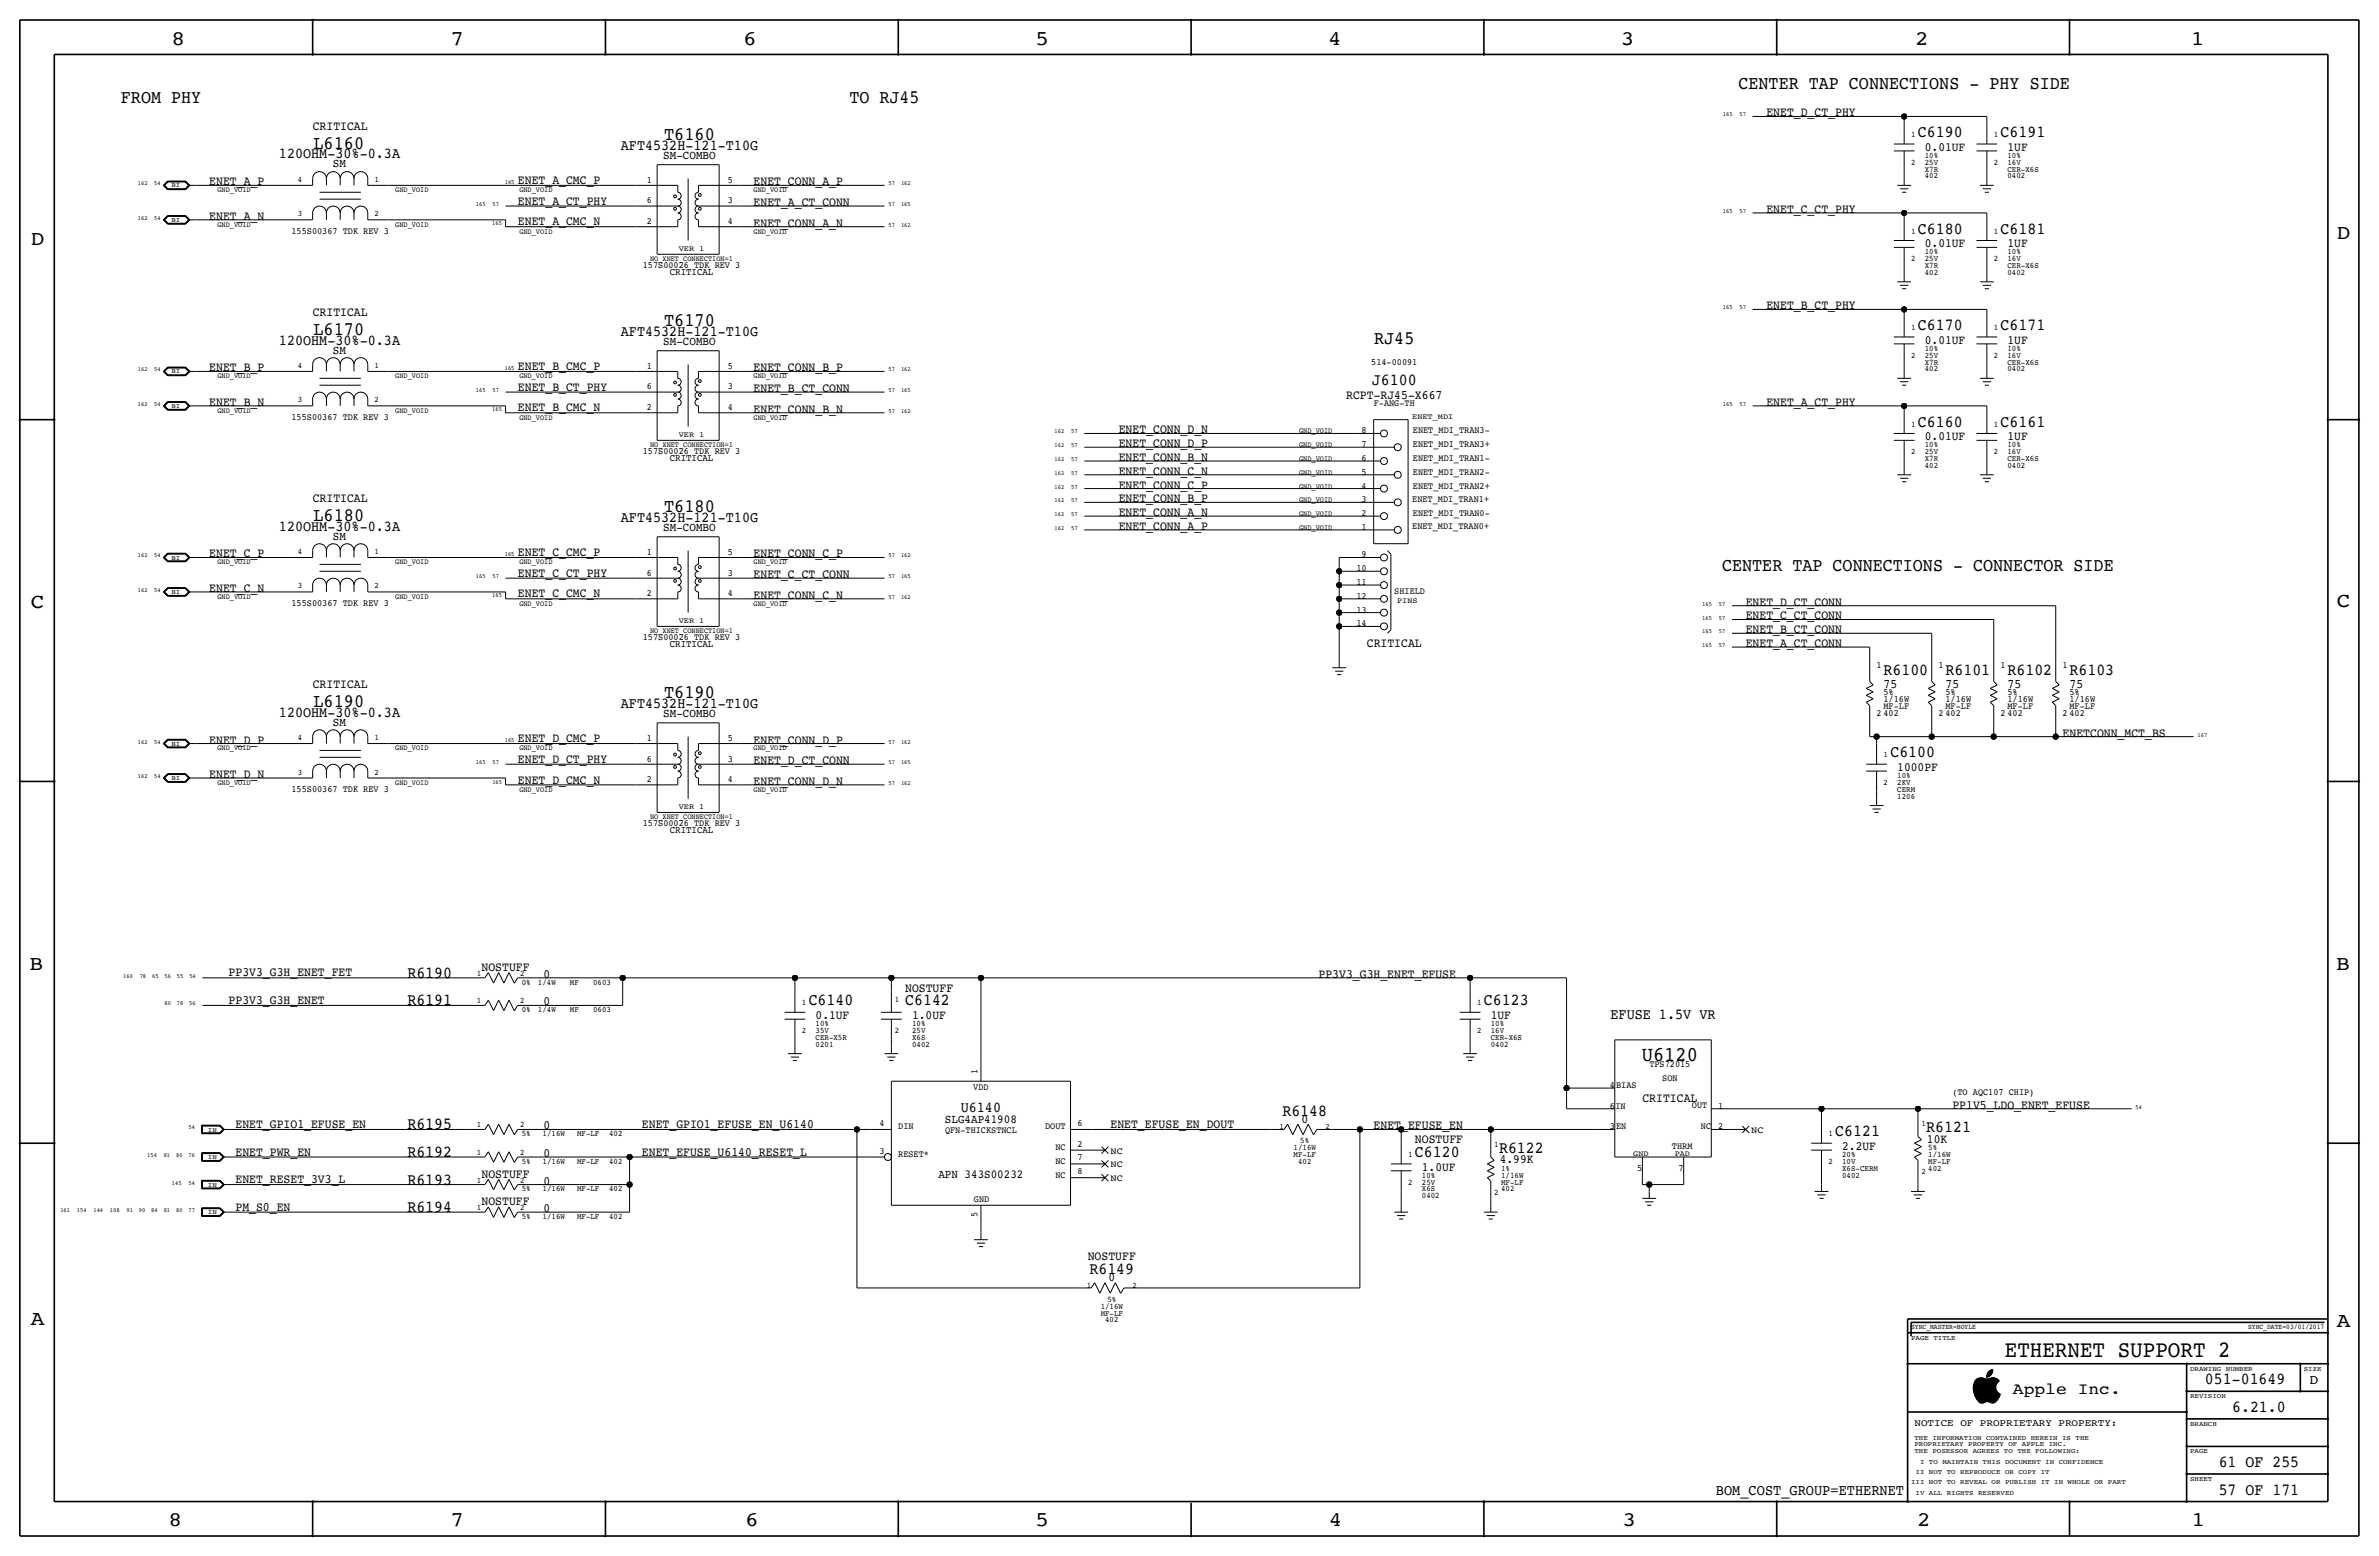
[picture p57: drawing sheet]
<svg xmlns="http://www.w3.org/2000/svg" width="877mm" height="574mm" viewBox="0 0 877 574" stroke-linecap="round" stroke-linejoin="round" font-family="sans-serif">
<defs><g id="words">
<text font-size="8.6" x="739.1" y="500.1">ETHERNET SUPPORT 2</text>
<text font-size="7.7" x="605.3" y="390.9">U6120</text>
<g font-size="7.6">
<text x="63.2" y="16.5">8</text>
<text x="166.1" y="16.5">7</text>
<text x="274" y="16.5">6</text>
<text x="381.7" y="16.5">5</text>
<text x="489.7" y="16.5">4</text>
<text x="597.6" y="16.5">3</text>
<text x="706.1" y="16.5">2</text>
<text x="807.7" y="16.5">1</text>
<text x="861.5" y="88.1">D</text>
<text x="11.4" y="90.4">D</text>
<text x="11.4" y="224.3">C</text>
<text x="861.5" y="223.8">C</text>
<text x="10.8" y="357.6">B</text>
<text x="861.3" y="357.4">B</text>
<text x="11.3" y="488.4">A</text>
<text x="861.5" y="489.2">A</text>
<text x="62.2" y="562.6">8</text>
<text x="166" y="562.6">7</text>
<text x="274.8" y="562.6">6</text>
<text x="381.7" y="562.6">5</text>
<text x="489.9" y="562.6">4</text>
<text x="598.1" y="562.6">3</text>
<text x="706.8" y="562.6">2</text>
<text x="807.9" y="562.6">1</text>
</g>
<g font-size="7">
<text x="244.8" y="51.6">T6160</text>
<text x="115.6" y="54.9">L6160</text>
<text x="115.6" y="123.4">L6170</text>
<text x="244.8" y="120.1">T6170</text>
<text x="244.8" y="188.7">T6180</text>
<text x="115.6" y="192">L6180</text>
<text x="244.8" y="257.3">T6190</text>
<text x="115.6" y="260.6">L6190</text>
</g>
<g font-size="6.9">
<text x="640.9" y="32.8">CENTER TAP CONNECTIONS - PHY SIDE</text>
<text x="44.6" y="37.8">FROM PHY</text>
<text x="313.1" y="37.8">TO RJ45</text>
<text x="506.6" y="126.7">RJ45</text>
<text x="634.9" y="210.6">CENTER TAP CONNECTIONS - CONNECTOR SIDE</text>
</g>
<g font-size="6.2">
<text x="707.1" y="50.5">C6190</text>
<text x="737.6" y="50.5">C6191</text>
<text x="707.1" y="86.1">C6180</text>
<text x="737.6" y="86.1">C6181</text>
<text x="707.1" y="121.7">C6170</text>
<text x="737.6" y="121.7">C6171</text>
<text x="505.8" y="142">J6100</text>
<text x="707.1" y="157.2">C6160</text>
<text x="737.6" y="157.2">C6161</text>
<text x="694.4" y="248.7">R6100</text>
<text x="717.2" y="248.7">R6101</text>
<text x="740.1" y="248.7">R6102</text>
<text x="763" y="248.7">R6103</text>
<text x="696.9" y="279.1">C6100</text>
<text x="150.2" y="360.4">R6190</text>
<text x="150.2" y="370.6">R6191</text>
<text x="298.1" y="370.6">C6140</text>
<text x="333.7" y="370.6">C6142</text>
<text x="547.1" y="370.6">C6123</text>
<text x="472.8" y="411.2">R6148</text>
<text x="150.2" y="416.3">R6195</text>
<text x="676.6" y="418.8">C6121</text>
<text x="710.1" y="417.3">R6121</text>
<text x="552.7" y="424.9">R6122</text>
<text x="150.2" y="426.5">R6192</text>
<text x="521.7" y="426.5">C6120</text>
<text x="150.2" y="436.6">R6193</text>
<text x="150.2" y="446.8">R6194</text>
<text x="401.7" y="469.6">R6149</text>
<text x="812.9" y="510.3">051-01649</text>
<text x="822.9" y="520.4">6.21.0</text>
<text x="818" y="540.8">61 OF 255</text>
<text x="818" y="550.9">57 OF 171</text>
</g>
<text font-size="6" x="742.1" y="513.9">Apple Inc.</text>
<g font-size="5.6">
<text x="102.8" y="58.4">120OHM-30%-0.3A</text>
<text x="228.9" y="55.4">AFT4532H-121-T10G</text>
<text x="228.9" y="124">AFT4532H-121-T10G</text>
<text x="102.8" y="127">120OHM-30%-0.3A</text>
<text x="102.8" y="195.6">120OHM-30%-0.3A</text>
<text x="228.9" y="192.5">AFT4532H-121-T10G</text>
<text x="228.9" y="261.1">AFT4532H-121-T10G</text>
<text x="102.8" y="264.2">120OHM-30%-0.3A</text>
<text x="593.8" y="375.7">EFUSE 1.5V VR</text>
<text x="354.2" y="410">U6140</text>
<text x="632.6" y="550.9">BOM_COST_GROUP=ETHERNET</text>
</g>
<text font-size="5" x="851.5" y="510.3">D</text>
<g font-size="4.7">
<text x="651.2" y="42.9">ENET_D_CT_PHY</text>
<text x="115.3" y="48">CRITICAL</text>
<text x="709.6" y="55.6">0.01UF</text>
<text x="740.1" y="55.6">1UF</text>
<text x="77.2" y="68.3">ENET_A_P</text>
<text x="191" y="67.8">ENET_A_CMC_P</text>
<text x="277.8" y="68.3">ENET_CONN_A_P</text>
<text x="191" y="75.4">ENET_A_CT_PHY</text>
<text x="277.8" y="75.9">ENET_A_CT_CONN</text>
<text x="77.2" y="81">ENET_A_N</text>
<text x="191" y="83">ENET_A_CMC_N</text>
<text x="277.8" y="83.5">ENET_CONN_A_N</text>
<text x="651.2" y="78.5">ENET_C_CT_PHY</text>
<text x="709.6" y="91.2">0.01UF</text>
<text x="740.1" y="91.2">1UF</text>
<text x="115.3" y="116.6">CRITICAL</text>
<text x="651.2" y="114">ENET_B_CT_PHY</text>
<text x="709.6" y="126.7">0.01UF</text>
<text x="740.1" y="126.7">1UF</text>
<text x="77.2" y="136.9">ENET_B_P</text>
<text x="191" y="136.4">ENET_B_CMC_P</text>
<text x="277.8" y="136.9">ENET_CONN_B_P</text>
<text x="191" y="144">ENET_B_CT_PHY</text>
<text x="77.2" y="149.6">ENET_B_N</text>
<text x="277.8" y="144.5">ENET_B_CT_CONN</text>
<text x="496.3" y="147.1">RCPT-RJ45-X667</text>
<text x="651.2" y="149.6">ENET_A_CT_PHY</text>
<text x="191" y="151.6">ENET_B_CMC_N</text>
<text x="277.8" y="152.1">ENET_CONN_B_N</text>
<text x="412.4" y="159.7">ENET_CONN_D_N</text>
<text x="412.4" y="164.8">ENET_CONN_D_P</text>
<text x="709.6" y="162.3">0.01UF</text>
<text x="740.1" y="162.3">1UF</text>
<text x="412.4" y="169.9">ENET_CONN_B_N</text>
<text x="412.4" y="175">ENET_CONN_C_N</text>
<text x="115.3" y="185.2">CRITICAL</text>
<text x="412.4" y="180.1">ENET_CONN_C_P</text>
<text x="412.4" y="185.1">ENET_CONN_B_P</text>
<text x="412.4" y="190.2">ENET_CONN_A_N</text>
<text x="412.4" y="195.3">ENET_CONN_A_P</text>
<text x="77.2" y="205.5">ENET_C_P</text>
<text x="191" y="205">ENET_C_CMC_P</text>
<text x="277.8" y="205.5">ENET_CONN_C_P</text>
<text x="191" y="212.6">ENET_C_CT_PHY</text>
<text x="277.8" y="213.1">ENET_C_CT_CONN</text>
<text x="77.2" y="218.2">ENET_C_N</text>
<text x="191" y="220.2">ENET_C_CMC_N</text>
<text x="277.8" y="220.7">ENET_CONN_C_N</text>
<text x="643.6" y="223.2">ENET_D_CT_CONN</text>
<text x="643.6" y="233.4">ENET_B_CT_CONN</text>
<text x="643.6" y="228.3">ENET_C_CT_CONN</text>
<text x="503.9" y="238.5">CRITICAL</text>
<text x="643.6" y="238.5">ENET_A_CT_CONN</text>
<text x="115.3" y="253.7">CRITICAL</text>
<text x="694.4" y="253.7">75</text>
<text x="717.2" y="253.7">75</text>
<text x="740.1" y="253.7">75</text>
<text x="763" y="253.7">75</text>
<text x="77.2" y="274.1">ENET_D_P</text>
<text x="191" y="273.6">ENET_D_CMC_P</text>
<text x="277.8" y="274.1">ENET_CONN_D_P</text>
<text x="760.4" y="271.5">ENETCONN_MCT_BS</text>
<text x="191" y="281.2">ENET_D_CT_PHY</text>
<text x="277.8" y="281.7">ENET_D_CT_CONN</text>
<text x="77.2" y="286.8">ENET_D_N</text>
<text x="699.5" y="284.2">1000PF</text>
<text x="191" y="288.8">ENET_D_CMC_N</text>
<text x="277.8" y="289.3">ENET_CONN_D_N</text>
<text x="84.3" y="359.9">PP3V3_G3H_ENET_FET</text>
<text x="177.5" y="357.9">NOSTUFF</text>
<text x="200.4" y="360.4">0</text>
<text x="333.7" y="365.5">NOSTUFF</text>
<text x="486.1" y="360.4">PP3V3_G3H_ENET_EFUSE</text>
<text x="84.3" y="370.1">PP3V3_G3H_ENET</text>
<text x="200.4" y="370.6">0</text>
<text x="300.7" y="375.7">0.1UF</text>
<text x="336.2" y="375.7">1.0UF</text>
<text x="549.6" y="375.7">1UF</text>
<text x="605.5" y="406.1">CRITICAL</text>
<text x="479.8" y="413.8">0</text>
<text x="719.8" y="408.7">PP1V5_LDO_ENET_EFUSE</text>
<text x="86.8" y="415.8">ENET_GPIO1_EFUSE_EN</text>
<text x="200.4" y="416.3">0</text>
<text x="236.7" y="415.8">ENET_GPIO1_EFUSE_EN_U6140</text>
<text x="409.4" y="415.8">ENET_EFUSE_EN_DOUT</text>
<text x="506.4" y="416.3">ENET_EFUSE_EN</text>
<text x="86.8" y="426">ENET_PWR_EN</text>
<text x="236.7" y="426">ENET_EFUSE_U6140_RESET_L</text>
<text x="521.7" y="421.4">NOSTUFF</text>
<text x="679.1" y="423.9">2.2UF</text>
<text x="710.4" y="421.1">10K</text>
<text x="200.4" y="426.5">0</text>
<text x="524.2" y="431.5">1.0UF</text>
<text x="552.9" y="428.8">4.99K</text>
<text x="86.8" y="436.1">ENET_RESET_3V3_L</text>
<text x="177.5" y="434.1">NOSTUFF</text>
<text x="200.4" y="436.6">0</text>
<text x="86.8" y="446.3">PM_S0_EN</text>
<text x="177.5" y="444.2">NOSTUFF</text>
<text x="200.4" y="446.8">0</text>
<text x="401" y="464.6">NOSTUFF</text>
<text x="408.7" y="472.2">0</text>
</g>
<g font-size="4.5">
<text x="244.5" y="58.7">SM-COMBO</text>
<text x="122.8" y="61.7">SM</text>
<text x="122.8" y="130.3">SM</text>
<text x="244.5" y="127.3">SM-COMBO</text>
<text x="244.5" y="195.8">SM-COMBO</text>
<text x="122.8" y="198.9">SM</text>
<text x="122.8" y="267.5">SM</text>
<text x="244.5" y="264.4">SM-COMBO</text>
<text x="348.4" y="413.8">SLG4AP41908</text>
<text x="346" y="434.1">APN 343S00232</text>
</g>
<g font-size="3.8">
<text x="246.9" y="101.3">CRITICAL</text>
<text x="246.9" y="169.9">CRITICAL</text>
<text x="246.9" y="238.5">CRITICAL</text>
<text x="246.9" y="307.1">CRITICAL</text>
</g>
<text font-size="3.7" x="705.8" y="525.5">NOTICE OF PROPRIETARY PROPERTY:</text>
<g font-size="3.5">
<text x="238.4" y="67.4">1</text>
<text x="268.3" y="67.4">5</text>
<text x="238.4" y="75">6</text>
<text x="268.3" y="75">3</text>
<text x="238.4" y="82.6">2</text>
<text x="268.3" y="82.6">4</text>
<text x="107.5" y="86.1">155S00367 TDK REV 3</text>
<text x="237" y="98.8">157S00026 TDK REV 3</text>
<text x="238.4" y="135.9">1</text>
<text x="268.3" y="135.9">5</text>
<text x="505.5" y="134.4">514-00091</text>
<text x="238.4" y="143.6">6</text>
<text x="268.3" y="143.6">3</text>
<text x="506.5" y="149.6">F-ANG-TH</text>
<text x="107.5" y="154.7">155S00367 TDK REV 3</text>
<text x="238.4" y="151.2">2</text>
<text x="268.3" y="151.2">4</text>
<text x="502" y="159.8">8</text>
<text x="520.9" y="159.8">ENET_MDI_TRAN3-</text>
<text x="237" y="167.4">157S00026 TDK REV 3</text>
<text x="502" y="164.8">7</text>
<text x="520.9" y="164.8">ENET_MDI_TRAN3+</text>
<text x="502" y="169.9">6</text>
<text x="520.9" y="169.9">ENET_MDI_TRAN1-</text>
<text x="502" y="175">5</text>
<text x="520.9" y="175">ENET_MDI_TRAN2-</text>
<text x="502" y="180.1">4</text>
<text x="502" y="185.2">3</text>
<text x="520.6" y="184.9">ENET_MDI_TRAN1+</text>
<text x="520.9" y="180.1">ENET_MDI_TRAN2+</text>
<text x="502" y="190.2">2</text>
<text x="520.9" y="190.2">ENET_MDI_TRAN0-</text>
<text x="502" y="195.3">1</text>
<text x="520.6" y="195.1">ENET_MDI_TRAN0+</text>
<text x="238.4" y="204.5">1</text>
<text x="268.3" y="204.5">5</text>
<text x="502" y="205.5">9</text>
<text x="238.4" y="212.1">6</text>
<text x="268.3" y="212.1">3</text>
<text x="500.1" y="215.6">11</text>
<text x="500.1" y="210.6">10</text>
<text x="238.4" y="219.8">2</text>
<text x="268.3" y="219.8">4</text>
<text x="500.1" y="220.7">12</text>
<text x="514" y="219">SHIELD</text>
<text x="107.5" y="223.3">155S00367 TDK REV 3</text>
<text x="500.1" y="225.8">13</text>
<text x="500.1" y="230.9">14</text>
<text x="237" y="236">157S00026 TDK REV 3</text>
<text x="691.8" y="246.1">1</text>
<text x="714.7" y="246.1">1</text>
<text x="737.6" y="246.1">1</text>
<text x="760.4" y="246.1">1</text>
<text x="694.4" y="256.3">5%</text>
<text x="717.2" y="256.3">5%</text>
<text x="740.1" y="256.3">5%</text>
<text x="763" y="256.3">5%</text>
<text x="691.8" y="263.9">2</text>
<text x="694.4" y="261.4">MF-LF</text>
<text x="694.4" y="263.9">402</text>
<text x="694.4" y="258.8">1/16W</text>
<text x="714.7" y="263.9">2</text>
<text x="717.2" y="258.8">1/16W</text>
<text x="717.2" y="261.4">MF-LF</text>
<text x="717.2" y="263.9">402</text>
<text x="737.6" y="263.9">2</text>
<text x="740.1" y="261.4">MF-LF</text>
<text x="740.1" y="263.9">402</text>
<text x="740.1" y="258.8">1/16W</text>
<text x="760.4" y="263.9">2</text>
<text x="763" y="258.8">1/16W</text>
<text x="763" y="263.9">402</text>
<text x="763" y="261.4">MF-LF</text>
<text x="238.4" y="273.1">1</text>
<text x="268.3" y="273.1">5</text>
<text x="238.4" y="280.7">6</text>
<text x="268.3" y="280.7">3</text>
<text x="107.5" y="291.8">155S00367 TDK REV 3</text>
<text x="238.4" y="288.3">2</text>
<text x="268.3" y="288.3">4</text>
<text x="237" y="304.5">157S00026 TDK REV 3</text>
<text x="360.4" y="395.7" transform="rotate(-90 360.4 395.7)">1</text>
<text x="608.1" y="393.4">TPS72015</text>
<text x="358.8" y="401.8">VDD</text>
<text x="593.4" y="401.1">4</text>
<text x="595.8" y="401.1">BIAS</text>
<text x="612.8" y="398.5">SON</text>
<text x="719.8" y="403.6">(TO AQC107 CHIP)</text>
<text x="593.4" y="408.7">6</text>
<text x="595.5" y="408.7">IN</text>
<text x="623.8" y="408.5">OUT</text>
<text x="633.4" y="408.7">1</text>
<text x="324.2" y="415">4</text>
<text x="331.2" y="416.3">DIN</text>
<text x="348.4" y="417.6">QFN-THICKSTNCL</text>
<text x="385.3" y="416.3">DOUT</text>
<text x="397.2" y="415">6</text>
<text x="593.4" y="416.3">3</text>
<text x="595.8" y="416.3">EN</text>
<text x="627.1" y="416.3">NC</text>
<text x="633.4" y="416.3">2</text>
<text x="645.6" y="417.6">NC</text>
<text x="324.2" y="425.2">3</text>
<text x="389.1" y="423.9">NC</text>
<text x="397.2" y="422.7">2</text>
<text x="409.4" y="425.2">NC</text>
<text x="616.4" y="423.4">THRM</text>
<text x="331.2" y="426.5">RESET*</text>
<text x="389.1" y="429">NC</text>
<text x="397.2" y="427.7">7</text>
<text x="409.4" y="430.3">NC</text>
<text x="603.6" y="431.5">5</text>
<text x="618.8" y="431.5">7</text>
<text x="389.1" y="434.1">NC</text>
<text x="397.2" y="432.8">8</text>
<text x="409.4" y="435.4">NC</text>
<text x="359.1" y="443">GND</text>
<text x="360.4" y="448.4" transform="rotate(-90 360.4 448.4)">5</text>
</g>
<g font-size="3.1">
<text x="704.5" y="50.5">1</text>
<text x="735" y="50.5">1</text>
<text x="709.6" y="58.2">10%</text>
<text x="740.1" y="58.2">10%</text>
<text x="704.5" y="60.7">2</text>
<text x="709.6" y="65.8">402</text>
<text x="709.6" y="63.2">X7R</text>
<text x="709.6" y="60.7">25V</text>
<text x="735" y="60.7">2</text>
<text x="740.1" y="65.8">0402</text>
<text x="740.1" y="63.2">CER-X6S</text>
<text x="740.1" y="60.7">16V</text>
<text x="109.8" y="67.1">4</text>
<text x="138.1" y="67.1">1</text>
<text x="109.8" y="79.8">3</text>
<text x="138.1" y="79.8">2</text>
<text x="704.5" y="86.1">1</text>
<text x="735" y="86.1">1</text>
<text x="709.6" y="93.7">10%</text>
<text x="740.1" y="93.7">10%</text>
<text x="704.5" y="96.3">2</text>
<text x="709.6" y="98.8">X7R</text>
<text x="709.6" y="96.3">25V</text>
<text x="709.6" y="101.3">402</text>
<text x="735" y="96.3">2</text>
<text x="740.1" y="101.3">0402</text>
<text x="740.1" y="98.8">CER-X6S</text>
<text x="740.1" y="96.3">16V</text>
<text x="704.5" y="121.7">1</text>
<text x="735" y="121.7">1</text>
<text x="704.5" y="131.8">2</text>
<text x="709.6" y="131.8">25V</text>
<text x="709.6" y="129.3">10%</text>
<text x="735" y="131.8">2</text>
<text x="740.1" y="131.8">16V</text>
<text x="740.1" y="129.3">10%</text>
<text x="109.8" y="135.6">4</text>
<text x="138.1" y="135.6">1</text>
<text x="709.6" y="134.4">X7R</text>
<text x="709.6" y="136.9">402</text>
<text x="740.1" y="136.9">0402</text>
<text x="740.1" y="134.4">CER-X6S</text>
<text x="109.8" y="148.3">3</text>
<text x="138.1" y="148.3">2</text>
<text x="704.5" y="157.2">1</text>
<text x="735" y="157.2">1</text>
<text x="704.5" y="167.4">2</text>
<text x="709.6" y="167.4">25V</text>
<text x="709.6" y="164.8">10%</text>
<text x="735" y="167.4">2</text>
<text x="740.1" y="167.4">16V</text>
<text x="740.1" y="164.8">10%</text>
<text x="709.6" y="172.5">402</text>
<text x="709.6" y="169.9">X7R</text>
<text x="740.1" y="172.5">0402</text>
<text x="740.1" y="169.9">CER-X6S</text>
<text x="109.8" y="204.2">4</text>
<text x="138.1" y="204.2">1</text>
<text x="109.8" y="216.9">3</text>
<text x="138.1" y="216.9">2</text>
<text x="109.8" y="272.8">4</text>
<text x="138.1" y="272.8">1</text>
<text x="694.4" y="279.1">1</text>
<text x="109.8" y="285.5">3</text>
<text x="138.1" y="285.5">2</text>
<text x="699.5" y="286.8">10%</text>
<text x="694.4" y="289.3">2</text>
<text x="699.5" y="291.8">CERM</text>
<text x="699.5" y="289.3">2KV</text>
<text x="699.5" y="294.4">1206</text>
<text x="175.8" y="359.7">1</text>
<text x="191.7" y="359.7">2</text>
<text x="192.4" y="363">0%</text>
<text x="198.3" y="363">1/4W</text>
<text x="210.1" y="363">MF</text>
<text x="218.6" y="363">0603</text>
<text x="175.8" y="369.8">1</text>
<text x="191.7" y="369.8">2</text>
<text x="295.6" y="370.6">1</text>
<text x="329.9" y="369.3">1</text>
<text x="544.5" y="370.6">1</text>
<text x="192.4" y="373.1">0%</text>
<text x="198.3" y="373.1">1/4W</text>
<text x="210.1" y="373.1">MF</text>
<text x="218.6" y="373.1">0603</text>
<text x="295.6" y="380.7">2</text>
<text x="300.7" y="383.3">CER-X5R</text>
<text x="300.7" y="380.7">35V</text>
<text x="300.7" y="378.2">10%</text>
<text x="329.9" y="380.7">2</text>
<text x="336.2" y="383.3">X6S</text>
<text x="336.2" y="380.7">25V</text>
<text x="336.2" y="378.2">10%</text>
<text x="544.5" y="380.7">2</text>
<text x="549.6" y="380.7">16V</text>
<text x="549.6" y="378.2">10%</text>
<text x="549.6" y="383.3">CER-X6S</text>
<text x="300.7" y="385.8">0201</text>
<text x="336.2" y="385.8">0402</text>
<text x="549.6" y="385.8">0402</text>
<text x="175.8" y="415.5">1</text>
<text x="191.7" y="415.5">2</text>
<text x="192.4" y="418.8">5%</text>
<text x="200" y="418.8">1/16W</text>
<text x="212.7" y="418.8">MF-LF</text>
<text x="224.6" y="418.8">402</text>
<text x="471.8" y="416.3">1</text>
<text x="488.6" y="416.3">2</text>
<text x="674.1" y="418.8">1</text>
<text x="708.4" y="415">1</text>
<text x="175.8" y="425.7">1</text>
<text x="191.7" y="425.7">2</text>
<text x="476.9" y="423.9">1/16W</text>
<text x="479.4" y="421.4">5%</text>
<text x="550.9" y="422.7">1</text>
<text x="710.9" y="423.9">5%</text>
<text x="192.4" y="429">5%</text>
<text x="200" y="429">1/16W</text>
<text x="212.7" y="429">MF-LF</text>
<text x="224.5" y="429">402</text>
<text x="476.9" y="426.5">MF-LF</text>
<text x="478.6" y="429">402</text>
<text x="519.1" y="426.5">1</text>
<text x="553.4" y="431.5">1%</text>
<text x="674.1" y="429">2</text>
<text x="679.1" y="431.5">X6S-CERM</text>
<text x="679.1" y="429">10V</text>
<text x="679.1" y="426.5">20%</text>
<text x="710.9" y="431.5">402</text>
<text x="710.9" y="426.5">1/16W</text>
<text x="710.9" y="429">MF-LF</text>
<text x="175.8" y="435.9">1</text>
<text x="191.7" y="435.9">2</text>
<text x="519.1" y="436.6">2</text>
<text x="524.2" y="436.6">25V</text>
<text x="524.2" y="434.1">10%</text>
<text x="553.4" y="436.6">MF-LF</text>
<text x="553.4" y="434.1">1/16W</text>
<text x="679.1" y="434.1">0402</text>
<text x="708.4" y="432.8">2</text>
<text x="192.4" y="439.2">5%</text>
<text x="200" y="439.2">1/16W</text>
<text x="212.7" y="439.2">MF-LF</text>
<text x="224.5" y="439.2">402</text>
<text x="524.2" y="439.2">X6S</text>
<text x="524.2" y="441.7">0402</text>
<text x="550.9" y="440.4">2</text>
<text x="553.4" y="439.2">402</text>
<text x="175.8" y="446">1</text>
<text x="191.7" y="446">2</text>
<text x="192.4" y="449.3">5%</text>
<text x="200" y="449.3">1/16W</text>
<text x="212.7" y="449.3">MF-LF</text>
<text x="224.5" y="449.3">402</text>
<text x="400.6" y="474.7">1</text>
<text x="408.3" y="479.8">5%</text>
<text x="417.5" y="474.7">2</text>
<text x="405.8" y="484.9">MF-LF</text>
<text x="405.8" y="482.3">1/16W</text>
<text x="407.4" y="487.4">402</text>
</g>
<g font-size="2.9">
<text x="80.2" y="70.9">GND_VOID</text>
<text x="145.7" y="70.9">GND_VOID</text>
<text x="191.5" y="70.9">GND_VOID</text>
<text x="277.8" y="70.9">GND_VOID</text>
<text x="80.2" y="83.6">GND_VOID</text>
<text x="145.7" y="83.6">GND_VOID</text>
<text x="191.5" y="86.1">GND_VOID</text>
<text x="277.8" y="86.1">GND_VOID</text>
<text x="250.2" y="92.5">VER 1</text>
<text x="239.7" y="96.3">NO_XNET_CONNECTION=1</text>
<text x="80.2" y="139.4">GND_VOID</text>
<text x="145.7" y="139.4">GND_VOID</text>
<text x="191.5" y="139.4">GND_VOID</text>
<text x="277.8" y="139.4">GND_VOID</text>
<text x="80.2" y="152.1">GND_VOID</text>
<text x="145.7" y="152.1">GND_VOID</text>
<text x="191.5" y="154.7">GND_VOID</text>
<text x="277.8" y="154.7">GND_VOID</text>
<text x="520.6" y="154.4">ENET_MDI</text>
<text x="250.2" y="161">VER 1</text>
<text x="479" y="159.8">GND_VOID</text>
<text x="239.7" y="164.8">NO_XNET_CONNECTION=1</text>
<text x="479" y="164.8">GND_VOID</text>
<text x="479" y="169.9">GND_VOID</text>
<text x="479" y="175">GND_VOID</text>
<text x="479" y="180.1">GND_VOID</text>
<text x="479" y="185.2">GND_VOID</text>
<text x="479" y="190.2">GND_VOID</text>
<text x="479" y="195.3">GND_VOID</text>
<text x="80.2" y="208">GND_VOID</text>
<text x="145.7" y="208">GND_VOID</text>
<text x="191.5" y="208">GND_VOID</text>
<text x="277.8" y="208">GND_VOID</text>
<text x="80.2" y="220.7">GND_VOID</text>
<text x="145.7" y="220.7">GND_VOID</text>
<text x="191.5" y="223.3">GND_VOID</text>
<text x="277.8" y="223.3">GND_VOID</text>
<text x="515.1" y="222.3">PINS</text>
<text x="239.7" y="233.4">NO_XNET_CONNECTION=1</text>
<text x="250.2" y="229.6">VER 1</text>
<text x="80.2" y="276.6">GND_VOID</text>
<text x="145.7" y="276.6">GND_VOID</text>
<text x="191.5" y="276.6">GND_VOID</text>
<text x="277.8" y="276.6">GND_VOID</text>
<text x="80.2" y="289.3">GND_VOID</text>
<text x="145.7" y="289.3">GND_VOID</text>
<text x="191.5" y="291.8">GND_VOID</text>
<text x="277.8" y="291.8">GND_VOID</text>
<text x="250.2" y="298.2">VER 1</text>
<text x="239.7" y="302">NO_XNET_CONNECTION=1</text>
<text x="617.4" y="426">PAD</text>
<text x="602.1" y="426">GND</text>
</g>
<g font-size="2.6">
<text x="704.5" y="490">SYNC_MASTER=BOYLE</text>
<text x="828.8" y="490">SYNC_DATE=03/01/2017</text>
</g>
<g font-size="2.5">
<text x="63.2" y="69.1">BI</text>
<text x="63.2" y="81.8">BI</text>
<text x="63.2" y="137.7">BI</text>
<text x="63.2" y="150.4">BI</text>
<text x="63.2" y="206.2">BI</text>
<text x="63.2" y="218.9">BI</text>
<text x="63.2" y="274.8">BI</text>
<text x="63.2" y="287.5">BI</text>
<text x="76.7" y="417.1">IN</text>
<text x="76.7" y="427.2">IN</text>
<text x="76.7" y="437.4">IN</text>
<text x="76.7" y="447.5">IN</text>
<text x="704.5" y="493.8">PAGE TITLE</text>
<text x="807.4" y="505.2">DRAWING NUMBER</text>
<text x="849.3" y="505.2">SIZE</text>
<text x="807.4" y="515.4">REVISION</text>
<text x="807.4" y="525.5">BRANCH</text>
<text x="705.8" y="533.1">PROPRIETARY PROPERTY OF APPLE INC.</text>
<text x="705.8" y="530.6">THE INFORMATION CONTAINED HEREIN IS THE</text>
<text x="705.8" y="535.7">THE POSESSOR AGREES TO THE FOLLOWING:</text>
<text x="707.8" y="539.5">I TO MAINTAIN THIS DOCUMENT IN CONFIDENCE</text>
<text x="807.4" y="535.7">PAGE</text>
<text x="706.2" y="543.3">II NOT TO REPRODUCE OR COPY IT</text>
<text x="807.4" y="545.8">SHEET</text>
<text x="704.5" y="547.1">III NOT TO REVEAL OR PUBLISH IT IN WHOLE OR PART</text>
<text x="706.2" y="550.9">IV ALL RIGHTS RESERVED</text>
</g>
<g font-size="2.3">
<text x="635.2" y="42.9">165</text>
<text x="641.3" y="42.9">57</text>
<text x="50.8" y="68.3">162</text>
<text x="56.9" y="68.3">54</text>
<text x="186.1" y="67.8">165</text>
<text x="327.6" y="68.3">57</text>
<text x="332.2" y="68.3">162</text>
<text x="175.5" y="75.9">165</text>
<text x="181.6" y="75.9">57</text>
<text x="327.6" y="76">57</text>
<text x="332.2" y="76">165</text>
<text x="50.8" y="81">162</text>
<text x="56.9" y="81">54</text>
<text x="181.5" y="83.1">165</text>
<text x="327.6" y="83.6">57</text>
<text x="332.2" y="83.6">162</text>
<text x="635.2" y="78.5">165</text>
<text x="641.3" y="78.5">57</text>
<text x="635.2" y="114.1">165</text>
<text x="641.3" y="114.1">57</text>
<text x="50.8" y="136.9">162</text>
<text x="56.9" y="136.9">54</text>
<text x="186.1" y="136.4">165</text>
<text x="327.6" y="136.9">57</text>
<text x="332.2" y="136.9">162</text>
<text x="50.8" y="149.6">162</text>
<text x="56.9" y="149.6">54</text>
<text x="175.5" y="144.5">165</text>
<text x="181.6" y="144.5">57</text>
<text x="327.6" y="144.5">57</text>
<text x="332.2" y="144.5">165</text>
<text x="635.2" y="149.6">165</text>
<text x="641.3" y="149.6">57</text>
<text x="181.5" y="151.6">165</text>
<text x="327.6" y="152.2">57</text>
<text x="332.2" y="152.2">162</text>
<text x="388.8" y="159.8">162</text>
<text x="394.9" y="159.8">57</text>
<text x="388.8" y="164.9">162</text>
<text x="394.9" y="164.9">57</text>
<text x="388.8" y="169.9">162</text>
<text x="394.9" y="169.9">57</text>
<text x="388.8" y="175">162</text>
<text x="394.9" y="175">57</text>
<text x="388.8" y="180.1">162</text>
<text x="388.8" y="185.2">162</text>
<text x="394.9" y="180.1">57</text>
<text x="394.9" y="185.2">57</text>
<text x="388.8" y="190.3">162</text>
<text x="394.9" y="190.3">57</text>
<text x="388.8" y="195.3">162</text>
<text x="394.9" y="195.3">57</text>
<text x="50.8" y="205.5">162</text>
<text x="56.9" y="205.5">54</text>
<text x="186.1" y="205">165</text>
<text x="327.6" y="205.5">57</text>
<text x="332.2" y="205.5">162</text>
<text x="175.5" y="213.1">165</text>
<text x="181.6" y="213.1">57</text>
<text x="327.6" y="213.1">57</text>
<text x="332.2" y="213.1">165</text>
<text x="50.8" y="218.2">162</text>
<text x="56.9" y="218.2">54</text>
<text x="181.5" y="220.2">165</text>
<text x="327.6" y="220.7">57</text>
<text x="332.2" y="220.7">162</text>
<text x="627.6" y="223.3">165</text>
<text x="633.7" y="223.3">57</text>
<text x="627.6" y="233.4">165</text>
<text x="627.6" y="228.4">165</text>
<text x="633.7" y="233.4">57</text>
<text x="633.7" y="228.4">57</text>
<text x="627.6" y="238.5">165</text>
<text x="633.7" y="238.5">57</text>
<text x="50.8" y="274.1">162</text>
<text x="56.9" y="274.1">54</text>
<text x="186.1" y="273.6">165</text>
<text x="327.6" y="274.1">57</text>
<text x="332.2" y="274.1">162</text>
<text x="810.2" y="271.5">167</text>
<text x="175.5" y="281.7">165</text>
<text x="181.6" y="281.7">57</text>
<text x="327.6" y="281.7">57</text>
<text x="332.2" y="281.7">165</text>
<text x="50.8" y="286.8">162</text>
<text x="56.9" y="286.8">54</text>
<text x="181.5" y="288.8">165</text>
<text x="327.6" y="289.3">57</text>
<text x="332.2" y="289.3">162</text>
<text x="45.4" y="360.4">160</text>
<text x="51.5" y="360.4">78</text>
<text x="56.1" y="360.4">65</text>
<text x="60.7" y="360.4">56</text>
<text x="65.2" y="360.4">55</text>
<text x="69.8" y="360.4">54</text>
<text x="60.7" y="370.6">80</text>
<text x="65.2" y="370.6">78</text>
<text x="69.8" y="370.6">56</text>
<text x="787.3" y="408.7">54</text>
<text x="69.5" y="416.3">54</text>
<text x="54.3" y="426.5">154</text>
<text x="60.3" y="426.5">81</text>
<text x="64.9" y="426.5">80</text>
<text x="69.5" y="426.5">76</text>
<text x="63.4" y="436.6">145</text>
<text x="69.5" y="436.6">54</text>
<text x="22.3" y="446.8">161</text>
<text x="28.3" y="446.8">154</text>
<text x="34.4" y="446.8">144</text>
<text x="40.5" y="446.8">108</text>
<text x="46.6" y="446.8">91</text>
<text x="51.2" y="446.8">90</text>
<text x="55.8" y="446.8">84</text>
<text x="60.3" y="446.8">81</text>
<text x="64.9" y="446.8">80</text>
<text x="69.5" y="446.8">77</text>
</g>
</g></defs>
<g fill="none" stroke="#000" stroke-width=".37">
<path d="M646.1 42.9h55.9zM698.2 55.6h7.6zM698.2 53.1h7.6zM702 42.9h30.5zM702 42.9v2.6zM702 45.5v7.6zM702 55.6v7.6zM728.7 53.1h7.6zM728.7 55.6h7.6zM732.5 42.9v2.6zM732.5 45.5v7.6zM732.5 55.6v7.6z"/>
<path d="M60.2 68.3l1.6-1.5zM60.2 68.3l1.6 1.6zM60.4 68.3l1.4 1.5zM60.4 68.3l1.4-1.4zM60.5 68.3l1.4-1.3zM60.5 68.3l1.4 1.4zM60.7 68.3l1.2 1.3zM60.7 68.3l1.2-1.2zM61.8 79.5h6.6zM61.8 66.8h6.6zM61.8 69.9h6.6zM61.8 69.8h6.6z"/>
<path d="M61.8 79.6h6.6zM61.8 66.9h6.6zM61.9 79.7h6.4zM61.9 67h6.4zM61.9 69.7h6.4zM61.9 79.8h6.4zM61.9 67.1h6.4zM61.9 69.6h6.4zM68.3 69.6l1.2-1.3zM68.3 79.8l1.2 1.2zM68.3 67.1l1.2 1.2zM68.3 69.7l1.4-1.4z"/>
<path d="M68.3 79.7l1.4 1.3zM68.3 67l1.4 1.3zM68.4 79.6l1.4 1.4zM68.4 66.9l1.4 1.4zM68.4 69.8l1.5-1.5zM68.4 69.9l1.6-1.6zM68.4 79.5l1.6 1.5zM68.4 66.8l1.6 1.5zM69.5 68.3h2.6zM72.1 68.3h35.5zM107.6 68.3h7.7zM115.3 65.8a2.54 2.54 0 0 1 2.5-2.5 2.54 2.54 0 0 1 2.5 2.5 2.54 2.54 0 0 1 2.6-2.5 2.54 2.54 0 0 1 2.5 2.5 2.54 2.54 0 0 1 2.6-2.5 2.54 2.54 0 0 1 2.5 2.5 2.54 2.54 0 0 1 2.5-2.5 2.54 2.54 0 0 1 2.6 2.5"/>
<path d="M115.3 78.5a2.54 2.54 0 0 1 2.5-2.5 2.54 2.54 0 0 1 2.5 2.5 2.54 2.54 0 0 1 2.6-2.5 2.54 2.54 0 0 1 2.5 2.5 2.54 2.54 0 0 1 2.6-2.5 2.54 2.54 0 0 1 2.5 2.5 2.54 2.54 0 0 1 2.5-2.5 2.54 2.54 0 0 1 2.6 2.5M115.3 65.8v2.5zM115.3 78.5v2.5zM117.8 70.9h15.2zM117.8 73.4h15.2zM120.3 65.8v2.5zM120.3 78.5v2.5zM125.4 65.8v2.5zM125.4 78.5v2.5zM130.5 78.5v2.5zM130.5 65.8v2.5zM135.6 65.8v2.5z"/>
<path d="M135.6 78.5v2.5zM135.6 68.3h7.6zM143.2 68.3h91.4zM186.4 75.9h48.2zM234.6 68.3h15.3zM234.6 75.9h15.3zM242.3 60.7h22.8zM242.3 60.7v33zM249.9 68.3v2.6zM249.9 70.9a1.27 1.27 0 0 1 1.2 1.2 1.27 1.27 0 0 1-1.2 1.3 1.27 1.27 0 0 1 1.2 1.3 1.27 1.27 0 0 1-1.2 1.2 1.27 1.27 0 0 1 1.2 1.3 1.27 1.27 0 0 1-1.2 1.3 1.27 1.27 0 0 1 1.2 1.3 1.27 1.27 0 0 1-1.2 1.2M253.7 65.8v22.8zM257.5 75.9h15.2z"/>
<path d="M257.5 68.3v2.6zM257.5 68.3h15.2zM257.5 70.9a1.27 1.27 0 0 0-1.3 1.2 1.27 1.27 0 0 0 1.3 1.3 1.27 1.27 0 0 0-1.3 1.3 1.27 1.27 0 0 0 1.3 1.2 1.27 1.27 0 0 0-1.3 1.3 1.27 1.27 0 0 0 1.3 1.3 1.27 1.27 0 0 0-1.3 1.3 1.27 1.27 0 0 0 1.3 1.2M265.1 60.7v33zM272.7 68.3h53.4zM272.7 75.9h53.4zM646.1 78.5h55.9zM699.5 68.3h5zM700.5 69.6h3zM701.2 70.9h1.6zM702 78.5h30.5zM702 63.2v2.6z"/>
<path d="M702 78.5v2.5zM702 65.8v2.5zM729.9 68.3h5.1zM731 69.6h3zM731.7 70.9h1.5zM732.5 63.2v2.6zM732.5 78.5v2.5zM732.5 65.8v2.5zM60.2 81l1.6-1.5zM60.2 81l1.6 1.6zM60.4 81l1.4 1.5zM60.4 81l1.4-1.4z"/>
<path d="M60.5 81l1.4-1.3zM60.5 81l1.4 1.4zM60.7 81l1.2 1.3zM60.7 81l1.2-1.2zM61.8 82.6h6.6zM61.8 82.5h6.6zM61.9 82.4h6.4zM61.9 82.3h6.4zM68.3 82.3l1.2-1.3zM68.3 82.4l1.4-1.4zM68.4 82.5l1.5-1.5zM68.4 82.6l1.6-1.6z"/>
<path d="M69.5 81h2.6zM72.1 81h35.5zM107.6 81h7.7zM135.6 81h7.6zM143.2 81h43.2zM186.4 83.6h48.2zM186.4 81v2.6zM234.6 83.6h15.3zM242.3 93.7h22.8zM249.9 81v2.6zM257.5 81v2.6zM257.5 83.6h15.2z"/>
<path d="M272.7 83.6h53.4zM698.2 91.2h7.6zM698.2 88.6h7.6zM702 98.8v2.5zM702 81v7.6zM702 91.2v7.6zM728.7 88.6h7.6zM728.7 91.2h7.6zM732.5 98.8v2.5zM732.5 81v7.6zM732.5 91.2v7.6zM646.1 114h55.9z"/>
<path d="M699.5 103.9h5zM700.5 105.2h3zM701.2 106.4h1.6zM702 114h30.5zM702 114v2.6zM702 101.3v2.6zM702 116.6v7.6zM729.9 103.9h5.1zM731 105.2h3zM731.7 106.4h1.5zM732.5 114v2.6zM732.5 101.3v2.6z"/>
<path d="M732.5 116.6v7.6zM60.2 136.9l1.6 1.6zM60.4 136.9l1.4 1.5zM60.4 136.9l1.4-1.5zM60.5 136.9l1.4-1.4zM60.5 136.9l1.4 1.4zM60.7 136.9l1.2 1.3zM60.7 136.9l1.2-1.3zM61.8 135.3l-1.6 1.6zM61.8 135.3h6.6zM61.8 138.5h6.6zM61.8 138.4h6.6z"/>
<path d="M61.8 135.4h6.6zM61.9 135.5h6.4zM61.9 138.3h6.4zM61.9 135.6h6.4zM61.9 138.2h6.4zM68.3 138.2l1.2-1.3zM68.3 135.6l1.2 1.3zM68.3 138.3l1.4-1.4zM68.3 135.5l1.4 1.4zM68.4 135.4l1.4 1.5zM68.4 138.4l1.5-1.5zM68.4 135.3l1.6 1.6z"/>
<path d="M69.5 136.9h2.6zM70 136.9l-1.6 1.6zM72.1 136.9h35.5zM107.6 136.9h7.7zM115.3 134.4a2.54 2.54 0 0 1 2.5-2.6 2.54 2.54 0 0 1 2.5 2.6 2.54 2.54 0 0 1 2.6-2.6 2.54 2.54 0 0 1 2.5 2.6 2.54 2.54 0 0 1 2.6-2.6 2.54 2.54 0 0 1 2.5 2.6 2.54 2.54 0 0 1 2.5-2.6 2.54 2.54 0 0 1 2.6 2.6M115.3 134.4v2.5zM117.8 139.4h15.2zM120.3 134.4v2.5zM125.4 134.4v2.5zM130.5 134.4v2.5zM135.6 134.4v2.5zM135.6 136.9h7.6z"/>
<path d="M143.2 136.9h91.4zM234.6 136.9h15.3zM242.3 129.3h22.8zM242.3 129.3v33zM249.9 136.9v2.5zM249.9 139.4a1.27 1.27 0 0 1 1.2 1.3 1.27 1.27 0 0 1-1.2 1.3 1.27 1.27 0 0 1 1.2 1.3 1.27 1.27 0 0 1-1.2 1.2 1.27 1.27 0 0 1 1.2 1.3 1.27 1.27 0 0 1-1.2 1.3 1.27 1.27 0 0 1 1.2 1.2 1.27 1.27 0 0 1-1.2 1.3M253.7 134.4v22.8zM257.5 136.9v2.5zM257.5 136.9h15.2zM257.5 139.4a1.27 1.27 0 0 0-1.3 1.3 1.27 1.27 0 0 0 1.3 1.3 1.27 1.27 0 0 0-1.3 1.3 1.27 1.27 0 0 0 1.3 1.2 1.27 1.27 0 0 0-1.3 1.3 1.27 1.27 0 0 0 1.3 1.3 1.27 1.27 0 0 0-1.3 1.2 1.27 1.27 0 0 0 1.3 1.3M265.1 129.3v33zM272.7 136.9h53.4z"/>
<path d="M698.2 126.7h7.6zM698.2 124.2h7.6zM699.5 139.4h5zM702 134.4v2.5zM702 136.9v2.5zM702 126.7v7.7zM728.7 124.2h7.6zM728.7 126.7h7.6zM729.9 139.4h5.1zM732.5 134.4v2.5zM732.5 136.9v2.5zM732.5 126.7v7.7z"/>
<path d="M60.2 149.6l1.6 1.6zM60.4 149.6l1.4 1.5zM60.4 149.6l1.4-1.5zM60.5 149.6l1.4-1.4zM60.5 149.6l1.4 1.4zM60.7 149.6l1.2 1.3zM60.7 149.6l1.2-1.3zM61.8 148l-1.6 1.6zM61.8 148h6.6zM61.8 151.2h6.6zM61.8 151.1h6.6zM61.8 148.1h6.6z"/>
<path d="M61.9 148.2h6.4zM61.9 151h6.4zM61.9 148.3h6.4zM61.9 150.9h6.4zM68.3 150.9l1.2-1.3zM68.3 148.3l1.2 1.3zM68.3 151l1.4-1.4zM68.3 148.2l1.4 1.4zM68.4 148.1l1.4 1.5zM68.4 151.1l1.5-1.5zM68.4 148l1.6 1.6zM69.5 149.6h2.6z"/>
<path d="M70 149.6l-1.6 1.6zM72.1 149.6h35.5zM107.6 149.6h7.7zM115.3 147.1a2.54 2.54 0 0 1 2.5-2.6 2.54 2.54 0 0 1 2.5 2.6 2.54 2.54 0 0 1 2.6-2.6 2.54 2.54 0 0 1 2.5 2.6 2.54 2.54 0 0 1 2.6-2.6 2.54 2.54 0 0 1 2.5 2.6 2.54 2.54 0 0 1 2.5-2.6 2.54 2.54 0 0 1 2.6 2.6M115.3 147.1v2.5zM117.8 142h15.2zM120.3 147.1v2.5zM125.4 147.1v2.5zM130.5 147.1v2.5zM135.6 147.1v2.5zM135.6 149.6h7.6zM143.2 149.6h43.2z"/>
<path d="M186.4 144.5h48.2zM186.4 152.1h48.2zM186.4 149.6v2.5zM234.6 144.5h15.3zM234.6 152.1h15.3zM249.9 149.6v2.5zM257.5 144.5h15.2zM257.5 149.6v2.5zM257.5 152.1h15.2zM272.7 152.1h53.4zM272.7 144.5h53.4zM399.7 159.8h99.1z"/>
<path d="M498.8 159.8h10.2zM506.4 154.7h12.7zM506.4 154.7v45.7zM519.1 154.7v45.7zM646.1 149.6h55.9zM698.2 159.8h7.6zM700.5 140.7h3zM701.2 142h1.6zM702 149.6h30.5zM702 149.6v2.5zM702 152.1v7.7zM728.7 159.8h7.6z"/>
<path d="M731 140.7h3zM731.7 142h1.5zM732.5 149.6v2.5zM732.5 152.1v7.7zM242.3 162.3h22.8zM399.7 164.8h99.1zM399.7 169.9h99.1zM399.7 175h99.1zM498.8 164.8h15.2zM498.8 175h15.2zM498.8 169.9h10.2zM698.2 162.3h7.6z"/>
<path d="M699.5 175h5zM700.5 176.3h3zM701.2 177.5h1.6zM702 169.9v2.6zM702 172.5v2.5zM702 162.3v7.6zM728.7 162.3h7.6zM729.9 175h5.1zM731 176.3h3zM731.7 177.5h1.5zM732.5 169.9v2.6zM732.5 172.5v2.5z"/>
<path d="M732.5 162.3v7.6zM242.3 197.9h22.8zM242.3 197.9v33zM265.1 197.9v33zM399.7 180.1h99.1zM399.7 195.3h99.1zM399.7 190.2h99.1zM399.7 185.2h99.1zM498.8 180.1h10.2zM498.8 195.3h15.2zM498.8 190.2h10.2zM498.8 185.2h15.2z"/>
<path d="M60.2 218.2l1.6-1.6zM60.2 218.2l1.6 1.6zM60.2 205.5l1.6 1.6zM60.4 218.2l1.4 1.5zM60.4 205.5l1.4 1.5zM60.4 218.2l1.4-1.5zM60.4 205.5l1.4-1.5zM60.5 218.2l1.4-1.4zM60.5 205.5l1.4-1.4zM60.5 218.2l1.4 1.4zM60.5 205.5l1.4 1.4zM60.7 218.2l1.2 1.3z"/>
<path d="M60.7 205.5l1.2 1.3zM60.7 205.5l1.2-1.3zM61.8 203.9l-1.6 1.6zM61.8 216.6h6.6zM61.8 203.9h6.6zM61.8 219.8h6.6zM61.8 207.1h6.6zM61.8 219.7h6.6zM61.8 207h6.6zM61.8 216.7h6.6zM61.8 204h6.6zM61.9 216.8h6.4z"/>
<path d="M61.9 204.1h6.4zM61.9 219.6h6.4zM61.9 206.9h6.4zM61.9 216.9h6.4zM61.9 204.2h6.4zM61.9 219.5h6.4zM61.9 206.8h6.4zM61.9 216.9l-1.2 1.3zM68.3 219.5l1.2-1.3zM68.3 206.8l1.2-1.3zM68.3 216.9l1.2 1.3zM68.3 204.2l1.2 1.3z"/>
<path d="M68.3 219.6l1.4-1.4zM68.3 206.9l1.4-1.4zM68.3 216.8l1.4 1.4zM68.3 204.1l1.4 1.4zM68.4 216.7l1.4 1.5zM68.4 204l1.4 1.5zM68.4 219.7l1.5-1.5zM68.4 207l1.5-1.5zM68.4 216.6l1.6 1.6zM68.4 203.9l1.6 1.6zM69.5 218.2h2.6zM69.5 205.5h2.6z"/>
<path d="M70 218.2l-1.6 1.6zM70 205.5l-1.6 1.6zM72.1 205.5h35.5zM72.1 218.2h35.5zM107.6 205.5h7.7zM107.6 218.2h7.7zM115.3 202.9a2.54 2.54 0 0 1 2.5-2.5 2.54 2.54 0 0 1 2.5 2.5 2.54 2.54 0 0 1 2.6-2.5 2.54 2.54 0 0 1 2.5 2.5 2.54 2.54 0 0 1 2.6-2.5 2.54 2.54 0 0 1 2.5 2.5 2.54 2.54 0 0 1 2.5-2.5 2.54 2.54 0 0 1 2.6 2.5M115.3 215.6a2.54 2.54 0 0 1 2.5-2.5 2.54 2.54 0 0 1 2.5 2.5 2.54 2.54 0 0 1 2.6-2.5 2.54 2.54 0 0 1 2.5 2.5 2.54 2.54 0 0 1 2.6-2.5 2.54 2.54 0 0 1 2.5 2.5 2.54 2.54 0 0 1 2.5-2.5 2.54 2.54 0 0 1 2.6 2.5M115.3 202.9v2.6zM115.3 215.6v2.6zM117.8 208h15.2zM117.8 210.6h15.2z"/>
<path d="M120.3 202.9v2.6zM120.3 215.6v2.6zM125.4 202.9v2.6zM125.4 215.6v2.6zM130.5 215.6v2.6zM130.5 202.9v2.6zM135.6 202.9v2.6zM135.6 215.6v2.6zM135.6 205.5h7.6zM135.6 218.2h7.6zM143.2 205.5h91.4zM143.2 218.2h43.2z"/>
<path d="M186.4 213.1h48.2zM186.4 218.2v2.5zM234.6 205.5h15.3zM234.6 213.1h15.3zM249.9 218.2v2.5zM249.9 205.5v2.5zM249.9 208a1.27 1.27 0 0 1 1.2 1.3 1.27 1.27 0 0 1-1.2 1.3 1.27 1.27 0 0 1 1.2 1.2 1.27 1.27 0 0 1-1.2 1.3 1.27 1.27 0 0 1 1.2 1.3 1.27 1.27 0 0 1-1.2 1.2 1.27 1.27 0 0 1 1.2 1.3 1.27 1.27 0 0 1-1.2 1.3M253.7 202.9v22.9zM257.5 213.1h15.2zM257.5 218.2v2.5zM257.5 205.5v2.5zM257.5 205.5h15.2z"/>
<path d="M257.5 208a1.27 1.27 0 0 0-1.3 1.3 1.27 1.27 0 0 0 1.3 1.3 1.27 1.27 0 0 0-1.3 1.2 1.27 1.27 0 0 0 1.3 1.3 1.27 1.27 0 0 0-1.3 1.3 1.27 1.27 0 0 0 1.3 1.2 1.27 1.27 0 0 0-1.3 1.3 1.27 1.27 0 0 0 1.3 1.3M272.7 205.5h53.4zM272.7 213.1h53.4zM493.7 205.5h5.1zM493.7 205.5v5.1zM493.7 210.6v5zM493.7 215.6v5.1zM493.7 210.6h5.1zM493.7 215.6h5.1zM498.8 215.6h10.2zM498.8 210.6h10.2zM498.8 205.5h10.2z"/>
<path d="M506.4 200.4h12.7zM511.5 202.9l1.3 1.3zM512.8 204.2v28zM186.4 220.7h48.2zM234.6 220.7h15.3zM242.3 230.9h22.8zM257.5 220.7h15.2zM272.7 220.7h53.4zM493.7 220.7v5.1zM493.7 225.8v5.1zM493.7 230.9v12.7zM493.7 220.7h5.1z"/>
<path d="M493.7 225.8h5.1zM493.7 230.9h5.1zM498.8 230.9h10.2zM498.8 225.8h10.2zM498.8 220.7h10.2zM512.8 232.2l-1.3 1.2zM638.5 223.3h119.4zM638.5 228.3h96.5zM638.5 233.4h73.7zM638.5 238.5h50.8zM689.3 238.5v5.1zM712.2 233.4v10.2z"/>
<path d="M735 228.3v15.3zM757.9 223.3v20.3zM491.2 246.1h5.1zM492.2 247.4h3zM493 248.7h1.5zM493.7 243.6v2.5zM688 253.7l2.6-1.2zM688 258.8l2.6-1.2zM688 256.3l2.6-1.3zM688 258.8l1.3 1.3zM688 256.3l2.6 1.3zM688 253.7l2.6 1.3z"/>
<path d="M689.3 251.2l1.3 1.3zM689.3 243.6v7.6zM710.9 258.8l1.3 1.3zM710.9 256.3l2.5 1.3zM710.9 253.7l2.5 1.3zM710.9 253.7l2.5-1.2zM710.9 258.8l2.5-1.2zM710.9 256.3l2.5-1.3zM712.2 243.6v7.6zM712.2 251.2l1.2 1.3zM733.8 253.7l2.5-1.2zM733.8 258.8l2.5-1.2z"/>
<path d="M733.8 256.3l2.5-1.3zM733.8 258.8l1.2 1.3zM733.8 256.3l2.5 1.3zM733.8 253.7l2.5 1.3zM735 243.6v7.6zM735 251.2l1.3 1.3zM756.6 253.7l2.6-1.2zM756.6 258.8l2.6-1.2zM756.6 256.3l2.6-1.3zM756.6 258.8l1.3 1.3zM756.6 256.3l2.6 1.3zM756.6 253.7l2.6 1.3z"/>
<path d="M757.9 243.6v7.6zM757.9 251.2l1.3 1.3zM60.2 274.1l1.6-1.6zM60.2 274.1l1.6 1.5zM60.4 274.1l1.4 1.4zM60.4 274.1l1.4-1.5zM60.5 274.1l1.4-1.4zM60.5 274.1l1.4 1.3zM60.7 274.1l1.2 1.2zM60.7 274.1l1.2-1.3zM61.8 272.5h6.6zM61.8 275.6h6.6z"/>
<path d="M61.8 275.5h6.6zM61.8 272.6h6.6zM61.9 272.7h6.4zM61.9 275.4h6.4zM61.9 272.8h6.4zM61.9 275.3h6.4zM68.3 275.3l1.2-1.2zM68.3 272.8l1.2 1.3zM68.3 275.4l1.4-1.3zM68.3 272.7l1.4 1.4zM68.4 272.6l1.4 1.5zM68.4 275.5l1.5-1.4z"/>
<path d="M68.4 275.6l1.6-1.5zM68.4 272.5l1.6 1.6zM69.5 274.1h2.6zM72.1 274.1h35.5zM107.6 274.1h7.7zM115.3 271.5a2.54 2.54 0 0 1 2.5-2.5 2.54 2.54 0 0 1 2.5 2.5 2.54 2.54 0 0 1 2.6-2.5 2.54 2.54 0 0 1 2.5 2.5 2.54 2.54 0 0 1 2.6-2.5 2.54 2.54 0 0 1 2.5 2.5 2.54 2.54 0 0 1 2.5-2.5 2.54 2.54 0 0 1 2.6 2.5M115.3 271.5v2.6zM117.8 276.6h15.2zM117.8 279.1h15.2zM120.3 271.5v2.6zM125.4 271.5v2.6zM130.5 271.5v2.6z"/>
<path d="M135.6 271.5v2.6zM135.6 274.1h7.6zM143.2 274.1h91.4zM234.6 274.1h15.3zM242.3 266.4h22.8zM242.3 266.4v33.1zM249.9 274.1v2.5zM249.9 276.6a1.27 1.27 0 0 1 1.2 1.3 1.27 1.27 0 0 1-1.2 1.2 1.27 1.27 0 0 1 1.2 1.3 1.27 1.27 0 0 1-1.2 1.3 1.27 1.27 0 0 1 1.2 1.3 1.27 1.27 0 0 1-1.2 1.2 1.27 1.27 0 0 1 1.2 1.3 1.27 1.27 0 0 1-1.2 1.3M253.7 271.5v22.9zM257.5 274.1v2.5zM257.5 274.1h15.2zM257.5 276.6a1.27 1.27 0 0 0-1.3 1.3 1.27 1.27 0 0 0 1.3 1.2 1.27 1.27 0 0 0-1.3 1.3 1.27 1.27 0 0 0 1.3 1.3 1.27 1.27 0 0 0-1.3 1.3 1.27 1.27 0 0 0 1.3 1.2 1.27 1.27 0 0 0-1.3 1.3 1.27 1.27 0 0 0 1.3 1.3"/>
<path d="M265.1 266.4v33.1zM272.7 274.1h53.4zM689.3 271.5h2.5zM689.3 266.4v5.1zM689.3 260.1v6.3zM691.8 271.5h20.4zM691.8 271.5v2.6zM691.8 274.1v7.6zM712.2 271.5h22.8zM712.2 266.4v5.1zM712.2 260.1v6.3zM735 266.4v5.1z"/>
<path d="M735 260.1v6.3zM735 271.5h22.9zM757.9 271.5h50.8zM757.9 266.4v5.1zM757.9 260.1v6.3zM60.2 286.8l1.6 1.5zM60.4 286.8l1.4 1.4zM60.4 286.8l1.4-1.5zM60.5 286.8l1.4-1.4zM60.5 286.8l1.4 1.3zM60.7 286.8l1.2 1.2zM60.7 286.8l1.2-1.3z"/>
<path d="M61.8 285.2l-1.6 1.6zM61.8 285.2h6.6zM61.8 288.3h6.6zM61.8 288.2h6.6zM61.8 285.3h6.6zM61.9 285.4h6.4zM61.9 288.1h6.4zM61.9 285.5h6.4zM61.9 288h6.4zM68.3 288l1.2-1.2zM68.3 285.5l1.2 1.3zM68.3 285.4l1.4 1.4z"/>
<path d="M68.4 285.3l1.4 1.5zM68.4 288.2l1.5-1.4zM68.4 285.2l1.6 1.6zM69.5 286.8h2.6zM69.7 286.8l-1.4 1.3zM70 286.8l-1.6 1.5zM72.1 286.8h35.5zM107.6 286.8h7.7zM115.3 284.2a2.54 2.54 0 0 1 2.5-2.5 2.54 2.54 0 0 1 2.5 2.5 2.54 2.54 0 0 1 2.6-2.5 2.54 2.54 0 0 1 2.5 2.5 2.54 2.54 0 0 1 2.6-2.5 2.54 2.54 0 0 1 2.5 2.5 2.54 2.54 0 0 1 2.5-2.5 2.54 2.54 0 0 1 2.6 2.5M115.3 284.2v2.6zM120.3 284.2v2.6zM125.4 284.2v2.6z"/>
<path d="M130.5 284.2v2.6zM135.6 284.2v2.6zM135.6 286.8h7.6zM143.2 286.8h43.2zM186.4 281.7h48.2zM186.4 289.3h48.2zM186.4 286.8v2.5zM234.6 281.7h15.3zM234.6 289.3h15.3zM242.3 299.5h22.8zM249.9 286.8v2.5zM257.5 281.7h15.2z"/>
<path d="M257.5 286.8v2.5zM257.5 289.3h15.2zM272.7 289.3h53.4zM272.7 281.7h53.4zM688 284.2h7.7zM688 281.7h7.7zM689.3 296.9h5.1zM690.3 298.2h3.1zM691.1 299.5h1.5zM691.8 291.8v2.6zM691.8 294.4v2.5zM691.8 284.2v7.6z"/>
<path d="M180 358.5l-1.2 1.9zM180 358.5l2 3.9zM183.8 358.5l-1.8 3.9zM183.8 358.5l2 3.9zM187.7 358.5l-1.9 3.9zM187.7 358.5l1.9 3.9zM74.6 360.4h99.1zM74.6 370.6h99.1zM173.7 360.4h5.1zM173.7 370.6h5.1zM180 368.7l-1.2 1.9zM180 368.7l2 3.8z"/>
<path d="M183.8 368.7l-1.8 3.8zM183.8 368.7l2 3.8zM187.7 368.7l-1.9 3.8zM187.7 368.7l1.9 3.8zM190.9 360.4h5.6zM190.9 370.6h5.6zM190.9 360.4l-1.3 2.1zM190.9 370.6l-1.3 2zM196.5 360.4h33.1zM196.5 370.6h33.1zM229.6 360.4h63.5zM229.6 360.4v10.2z"/>
<path d="M289.3 373.1h7.6zM289.3 375.7h7.6zM293.1 360.4h35.5zM293.1 360.4v5.1zM293.1 365.5v7.6zM293.1 375.7v7.6zM324.8 375.7h7.6zM324.8 373.1h7.6zM328.6 360.4h33zM328.6 360.4v5.1zM328.6 365.5v7.6zM328.6 375.7v7.6z"/>
<path d="M361.6 360.4h180.4zM361.6 360.4v30.5zM538.2 375.7h7.6zM538.2 373.1h7.6zM542 360.4h35.5zM542 360.4v5.1zM542 365.5v7.6zM542 375.7v7.6zM577.5 360.4v40.7zM290.5 388.4h5.1zM291.5 389.6h3.1zM292.3 390.9h1.5z"/>
<path d="M293.1 383.3v2.5zM293.1 385.8v2.6zM326.1 388.4h5.1zM327.1 389.6h3zM327.9 390.9h1.5zM328.6 383.3v2.5zM328.6 398.5v45.7zM328.6 398.5h66.1zM328.6 385.8v2.6zM361.6 390.9v7.6zM394.7 398.5v45.7zM539.4 388.4h5.1z"/>
<path d="M540.5 389.6h3zM541.2 390.9h1.5zM542 383.3v2.5zM542 385.8v2.6zM595.3 383.3h35.6zM595.3 383.3v43.2zM630.9 383.3v43.2zM74.3 414.7v3.2zM74.3 417.9h6.8zM74.3 414.7h6.8zM74.4 414.8h6.7zM74.4 414.8v3z"/>
<path d="M74.4 417.8h6.7zM74.5 414.9h6.5zM74.5 414.9v2.8zM74.5 417.7h6.5zM74.6 415h6.4zM74.6 415v2.6zM74.6 417.6h6.4zM81 417.6l1.2-1.3zM81 415l1.2 1.3zM81 417.7l1.4-1.4zM81 414.9l1.4 1.4zM81.1 414.8l1.4 1.5z"/>
<path d="M81.1 417.9l1.6-1.6zM81.1 414.7l1.6 1.6zM82.2 416.3h2.6zM82.6 416.3l-1.5 1.5zM84.8 416.3h88.9zM173.7 416.3h5.1zM180 414.4l-1.2 1.9zM180 414.4l2 3.8zM183.8 414.4l-1.8 3.8zM183.8 414.4l2 3.8zM187.7 414.4l-1.9 3.8zM187.7 414.4l1.9 3.8z"/>
<path d="M190.9 416.3h5.6zM190.9 416.3l-1.3 2zM196.5 416.3h119.4zM315.9 416.3v58.4zM315.9 416.3h5.1zM321 416.3h7.6zM394.7 416.3h7.6zM402.3 416.3h66zM468.3 416.3h5.1zM474.7 414.4l1.9 3.8zM474.7 414.4l-1.3 1.9zM478.5 414.4l-1.9 3.8z"/>
<path d="M478.5 414.4l1.9 3.8zM482.3 414.4l-1.9 3.8zM482.3 414.4l1.9 3.8zM485.5 416.3h5.7zM485.5 416.3l-1.3 2zM491.2 416.3h10.1zM501.3 416.3v58.4zM501.3 416.3h15.3zM516.6 416.3h33zM516.6 416.3v5.1zM549.6 416.3h38.1zM549.6 416.3v2.5z"/>
<path d="M549.6 418.8v7.7zM577.5 408.7h10.2zM577.5 401.1v7.6zM577.5 401.1h10.2zM587.7 401.1h7.6zM587.7 408.7h7.6zM587.7 416.3h7.6zM630.9 408.7h7.6zM630.9 416.3h7.6zM638.5 408.7h33zM638.5 416.3h5.1zM642.3 415l2.6 2.6z"/>
<path d="M644.9 415l-2.6 2.6zM671.5 408.7h35.6zM671.5 408.7v5.1zM671.5 413.8v7.6zM707.1 418.8l1.3 1.3zM707.1 408.7v2.5zM707.1 408.7h78.7zM707.1 411.2v7.6zM74.3 435.1v3.1zM74.3 438.2h6.8zM74.3 424.9v3.1zM74.3 428h6.8z"/>
<path d="M74.3 435.1h6.8zM74.3 424.9h6.8zM74.4 435.2h6.7zM74.4 425h6.7zM74.4 435.2v2.9zM74.4 438.1h6.7zM74.4 425v2.9zM74.4 427.9h6.7zM74.5 435.3h6.5zM74.5 425.1h6.5zM74.5 435.3v2.7zM74.5 438h6.5z"/>
<path d="M74.5 425.1v2.7zM74.5 427.8h6.5zM74.6 435.4h6.4zM74.6 435.4v2.5zM74.6 437.9h6.4zM74.6 425.2h6.4zM74.6 425.2v2.5zM74.6 427.7h6.4zM81 437.9l1.2-1.3zM81 427.7l1.2-1.2zM81 435.4l1.2 1.2zM81 425.2l1.2 1.3z"/>
<path d="M81 438l1.4-1.4zM81 427.8l1.4-1.3zM81 435.3l1.4 1.3zM81 425.1l1.4 1.4zM81.1 435.2l1.4 1.4zM81.1 425l1.4 1.5zM81.1 438.1l1.5-1.5zM81.1 427.9l1.5-1.4zM81.1 438.2l1.6-1.6zM81.1 428l1.6-1.5zM81.1 435.1l1.6 1.5zM81.1 424.9l1.6 1.6z"/>
<path d="M82.2 436.6h2.6zM82.2 426.5h2.6zM84.8 426.5h88.9zM84.8 436.6h88.9zM173.7 436.6h5.1zM173.7 426.5h5.1zM180 434.7l-1.2 1.9zM180 424.5l-1.2 2zM180 434.7l2 3.9zM180 424.5l2 3.9zM183.8 434.7l-1.8 3.9zM183.8 424.5l-1.8 3.9z"/>
<path d="M183.8 434.7l2 3.9zM183.8 424.5l2 3.9zM187.7 434.7l-1.9 3.9zM187.7 424.5l-1.9 3.9zM187.7 434.7l1.9 3.9zM187.7 424.5l1.9 3.9zM190.9 436.6h5.6zM190.9 426.5h5.6zM190.9 436.6l-1.3 2.1zM190.9 426.5l-1.3 2zM196.5 426.5h35.6zM196.5 436.6h35.6z"/>
<path d="M232.1 426.5h88.9zM232.1 426.5v10.1zM232.1 436.6v10.2zM321 426.5h5zM394.7 434.1h7.6zM394.7 429h7.6zM394.7 423.9h7.6zM402.3 423.9h5.1zM402.3 429h5.1zM402.3 434.1h5.1zM406.1 432.8l2.5 2.6zM406.1 427.7l2.5 2.6z"/>
<path d="M406.1 422.7l2.5 2.5zM408.6 432.8l-2.5 2.6zM408.6 427.7l-2.5 2.6zM408.6 422.7l-2.5 2.5zM512.8 431.5h7.6zM512.8 429h7.6zM516.6 439.2v5zM516.6 421.4v7.6zM516.6 431.5v7.7zM548.3 429l2.6-1.3zM548.3 434.1l2.6-1.3zM548.3 431.5l2.6-1.2z"/>
<path d="M548.3 434.1l1.3 1.3zM548.3 431.5l2.6 1.3zM548.3 429l2.6 1.3zM549.6 426.5l1.3 1.2zM549.6 435.4v6.3zM595.3 426.5h35.6zM605.5 436.6h2.5zM605.5 434.1v2.5zM605.5 426.5v7.6zM608 436.6h12.7zM608 436.6v2.6zM608 439.2v2.5z"/>
<path d="M620.7 434.1v2.5zM620.7 426.5v7.6zM667.7 421.4h7.6zM667.7 423.9h7.6zM669 439.2h5.1zM671.5 431.5v5.1zM671.5 436.6v2.6zM671.5 423.9v7.6zM704.5 439.2h5.1zM705.8 426.5l1.3 1.2zM705.8 423.9l2.6 1.3zM705.8 421.4l2.6 1.3z"/>
<path d="M705.8 421.4l2.6-1.3zM705.8 426.5l2.6-1.3zM705.8 423.9l2.6-1.2zM707.1 434.1v2.5zM707.1 427.7v6.4zM707.1 436.6v2.6zM74.3 445.2v3.2zM74.3 448.4h6.8zM74.3 445.2h6.8zM74.4 445.3h6.7zM74.4 445.3v3zM74.4 448.3h6.7z"/>
<path d="M74.5 445.4h6.5zM74.5 445.4v2.8zM74.5 448.2h6.5zM74.6 445.5h6.4zM74.6 445.5v2.6zM74.6 448.1h6.4zM81 448.1l1.2-1.3zM81 445.5l1.2 1.3zM81 448.2l1.4-1.4zM81 445.4l1.4 1.4zM81.1 445.3l1.4 1.5zM81.1 448.3l1.5-1.5z"/>
<path d="M81.1 445.2l1.6 1.6zM82.2 446.8h2.6zM82.7 446.8l-1.6 1.6zM84.8 446.8h88.9zM173.7 446.8h5.1zM180 444.9l-1.2 1.9zM180 444.9l2 3.8zM183.8 444.9l-1.8 3.8zM183.8 444.9l2 3.8zM187.7 444.9l-1.9 3.8zM187.7 444.9l1.9 3.8zM190.9 446.8h5.6z"/>
<path d="M190.9 446.8l-1.3 2zM196.5 446.8h35.6zM328.6 444.2h66.1zM359.1 456.9h5.1zM360.1 458.2h3.1zM360.9 459.5h1.5zM361.6 451.9v2.5zM361.6 444.2v7.7zM361.6 454.4v2.5zM514 446.8h5.1zM515.1 448.1h3zM515.8 449.3h1.5z"/>
<path d="M516.6 444.2v2.6zM547.1 446.8h5zM548.1 448.1h3zM548.8 449.3h1.6zM549.6 441.7v2.5zM549.6 444.2v2.6zM605.5 441.7h5.1zM606.5 443h3zM607.3 444.2h1.5zM670 440.4h3zM670.8 441.7h1.5zM705.6 440.4h3z"/>
<path d="M706.3 441.7h1.5zM315.9 474.7h81.3zM397.2 474.7h5.1zM403.6 472.8l1.9 3.9zM403.6 472.8l-1.3 1.9zM407.4 472.8l-1.9 3.9zM407.4 472.8l1.9 3.9zM411.2 472.8l-1.9 3.9zM411.2 472.8l1.9 3.9zM414.4 474.7h5.7zM414.4 474.7l-1.3 2.1zM420.1 474.7h81.2z"/>
<path d="M727.5 512.2h8.4zM727.5 512.3h8.4zM727.5 512.4h8.5zM727.5 511.2h8.2zM727.5 511.3h8.2zM727.5 511.5h8.2zM727.5 511.4h8.2zM727.5 512h8.3zM727.5 512.1h8.3zM727.5 511.7h8.3zM727.5 511.8h8.3zM727.5 511.6h8.3z"/>
<path d="M727.5 511.9h8.3zM727.5 511.1h8.3zM727.6 512.8h8.6zM727.6 510.8h8.2zM727.6 511h8.2zM727.6 510.9h8.2zM727.6 510.7h8.2zM727.6 512.5h8.4zM727.6 512.6h8.4zM727.6 512.7h8.5zM727.6 512.9h8.6zM727.6 510.6h8.3z"/>
<path d="M727.6 510.5h8.3zM727.6 513h8.7zM727.6 513.1h8.8zM727.7 513.2h8.8zM727.7 510.2h8.3zM727.7 510.4h8.2zM727.7 510.3h8.3zM727.7 513.4h9.1zM727.7 513.3h9zM727.7 510.1h8.3zM727.8 509.9h8.4zM727.8 513.5h9.1z"/>
<path d="M727.8 510h8.3zM727.8 513.6h9.2zM727.8 513.8h9.6zM727.8 509.8h8.5zM727.8 513.7h9.4zM727.9 513.9h9.5zM727.9 509.7h8.4zM727.9 509.6h8.5zM727.9 514.1h9.5zM727.9 514h9.5zM728 514.2h9.4zM728 509.5h8.5z"/>
<path d="M728 509.4h8.6zM728 509.3h8.7zM728 514.4h9.3zM728.1 509.2h8.8zM728.1 514.5h9.2zM728.1 514.6h9.1zM728.1 509.1h8.9zM728.2 514.7h9zM728.2 509h8.8zM728.2 514.8h9zM728.3 514.9h8.8zM728.3 508.9h8.7z"/>
<path d="M728.3 515h8.8zM728.3 508.8h8.6zM728.3 515.1h8.7zM728.4 508.7h8.4zM728.4 515.2h8.6zM728.5 515.3h8.4zM728.5 515.4h8.4zM728.5 508.6h8.2zM728.6 515.5h8.2zM728.6 508.5h7.9zM728.7 515.6h8zM728.7 515.7h8z"/>
<path d="M728.7 508.4h7.7zM728.8 515.8h7.7zM728.9 515.9h7.6zM728.9 508.3h3.1zM728.9 516h7.5zM729 508.2h2.6zM729 516.1h7.3zM729.1 516.2h7.1zM729.2 516.3h6.9zM729.2 508.1a4.7 4.7 0 0 0-1.2 6.3l1.8 2.6 .8 .2 1-.3M729.3 508.1h2.1zM729.3 516.4h6.7z"/>
<path d="M729.4 516.5h6.5zM729.5 516.6h6.3zM729.6 516.7h2.5zM729.6 507.9h1.4zM729.7 516.8h2.1zM729.8 516.9h1.9zM729.9 517h1.6zM730.2 517.1h1zM732.4 507.5h.6zM732.4 507.6h.4zM732.4 507.4h.8zM732.4 507.3h1z"/>
<path d="M732.4 507.1h1.3zM732.4 507h1.4zM732.4 507.2h1.2zM732.5 506.9h1.4zM732.5 506.8h1.5zM732.5 506.6h1.7zM732.5 506.7h1.6zM732.6 506.5h1.7zM732.6 506.4h1.7zM732.7 506.3h1.7zM732.7 506.2h1.7zM732.8 506.1h1.7z"/>
<path d="M732.8 506h1.7zM732.9 505.9h1.6zM733 505.8h1.6zM733.1 505.7h1.5zM733.1 508.3h3.1zM733.2 505.6h1.4zM733.2 516.7h2.5zM733.3 505.5h1.4zM733.4 508.2h2.6zM733.4 505.4h1.3zM733.6 505.3h1.1zM733.6 516.8h2z"/>
<path d="M733.6 508.1a2.99 2.99 0 0 1 3.5 1 2.71 2.71 0 0 0-1.3 2.5 2.71 2.71 0 0 0 1.7 2.3 3.5 3.5 0 0 1-3.1 3.2l-1.6-.4-1.1 .2M733.7 508.1h2.1zM733.7 508.1l-1.3 .2-1.9-.4-1.3 .2M733.7 505.2h1zM733.8 516.9h1.7zM733.9 505.1h.8zM733.9 507.9h1.6zM734 517h1.3zM734.1 505h.6zM734.3 507.8h.8zM734.3 504.9h.4zM734.3 517.1h.7z"/>
<path d="M734.7 504.7a2.81 2.81 0 0 0-2.3 3 2.71 2.71 0 0 0 2.3-2.9"/>
<circle cx="248.9" cy="77" r=".51"/>
<circle cx="248.9" cy="72.4" r=".51"/>
<circle cx="258" cy="71.9" r=".51"/>
<circle cx="258" cy="77" r=".51"/>
<circle cx="248.9" cy="145.5" r=".51"/>
<circle cx="248.9" cy="141" r=".51"/>
<circle cx="258" cy="145.5" r=".51"/>
<circle cx="258" cy="140.5" r=".51"/>
<circle cx="510.2" cy="159.8" r="1.28"/>
<circle cx="510.2" cy="169.9" r="1.28"/>
<circle cx="515.3" cy="164.9" r="1.28"/>
<circle cx="515.3" cy="175" r="1.28"/>
<circle cx="510.2" cy="180.1" r="1.28"/>
<circle cx="510.2" cy="190.3" r="1.28"/>
<circle cx="515.3" cy="185.2" r="1.28"/>
<circle cx="515.3" cy="195.3" r="1.28"/>
<circle cx="248.9" cy="209.6" r=".51"/>
<circle cx="248.9" cy="214.1" r=".51"/>
<circle cx="258" cy="214.1" r=".51"/>
<circle cx="258" cy="209" r=".51"/>
<circle cx="510.2" cy="215.7" r="1.28"/>
<circle cx="510.2" cy="210.6" r="1.28"/>
<circle cx="510.2" cy="205.5" r="1.28"/>
<circle cx="510.2" cy="220.7" r="1.28"/>
<circle cx="510.2" cy="230.9" r="1.28"/>
<circle cx="510.2" cy="225.8" r="1.28"/>
<circle cx="248.9" cy="278.1" r=".51"/>
<circle cx="258" cy="277.6" r=".51"/>
<circle cx="248.9" cy="282.7" r=".51"/>
<circle cx="258" cy="282.7" r=".51"/>
<circle cx="327.3" cy="426.5" r="1.28"/>
</g>
<g fill="none" stroke="#000" stroke-width=".6" stroke-linecap="butt">
<path d="M7.3 7.4v558.8zM7.3 7.4h862.3zM115.3 7.4v12.7zM223.2 7.4v12.7zM331.2 7.4v12.7zM439.1 7.4v12.7zM547.1 7.4v12.7zM655 7.4v12.7zM763 7.4v12.7zM869.6 7.4v558.8zM20 20.1v533.4zM20 20.1h838.2z"/>
<path d="M858.2 20.1v533.4zM7.3 154.7h12.7zM858.2 154.7h11.4zM7.3 288h12.7zM858.2 288h11.4zM7.3 421.4h12.7zM858.2 421.4h11.4zM703.3 486.2h154.9zM703.3 486.2v5zM703.3 491.2v62.3zM703.3 491.2h154.9zM704.5 487.4h152.4z"/>
<path d="M704.5 487.4v5.1zM703.3 502.7h154.9zM806.1 502.7v50.8zM806.1 512.8h52.1zM848.1 502.7v10.1zM703.3 520.4h102.8zM806.1 533.1h52.1zM806.1 523h52.1zM20 553.5h838.2zM115.3 553.5v12.7zM223.2 553.5v12.7zM331.2 553.5v12.7z"/>
<path d="M439.1 554v12.2zM547.1 553.5v12.7zM655 553.5v12.7zM763 553.5v12.7zM806.1 543.3h52.1zM7.3 566.2h862.3z"/>
</g>
<g fill="#000" stroke="#000" stroke-width=".37">
<path d="M115.1 7.2h.4v.3h-.4zM115.1 19.9h.4v.3h-.4zM223 7.2h.4v.3h-.4zM223 19.9h.4v.3h-.4zM331 19.9h.4v.3h-.4zM331 7.2h.4v.3h-.4zM438.9 7.2h.4v.3h-.4zM438.9 19.9h.4v.3h-.4zM546.9 7.2h.4v.3h-.4zM546.9 19.9h.4v.3h-.4zM654.8 19.9h.4v.3h-.4zM654.8 7.2h.4v.3h-.4z"/>
<path d="M762.8 19.9h.4v.3h-.4zM762.8 7.2h.4v.3h-.4zM7.1 154.5h.4v.4h-.4zM19.8 154.5h.4v.4h-.4zM858 154.5h.4v.4h-.4zM869.5 154.5h.3v.4h-.3zM7.1 287.9h.4v.3h-.4zM19.8 287.9h.4v.3h-.4zM858 287.9h.4v.3h-.4zM869.5 287.9h.3v.3h-.3zM7.1 421.2h.4v.4h-.4zM19.8 421.2h.4v.4h-.4z"/>
<path d="M858 421.2h.4v.4h-.4zM869.5 421.2h.3v.4h-.3zM858 491.1h.4v.3h-.4zM703.1 502.5h.4v.3h-.4zM806 502.5h.3v.3h-.3zM806 512.7h.3v.3h-.3zM847.9 512.7h.3v.3h-.3zM847.9 502.5h.3v.3h-.3zM858 502.5h.4v.3h-.4zM858 512.7h.4v.3h-.4zM806 520.3h.3v.3h-.3zM806 522.8h.3v.4h-.3z"/>
<path d="M806 533h.3v.3h-.3zM858 522.8h.4v.4h-.4zM858 533h.4v.3h-.4zM115.1 553.3h.4v.3h-.4zM223 553.3h.4v.3h-.4zM331 553.3h.4v.3h-.4zM546.9 553.3h.4v.3h-.4zM654.8 553.3h.4v.3h-.4zM703.1 553.3h.4v.3h-.4zM762.8 553.3h.4v.3h-.4zM806 543.1h.3v.4h-.3zM806 553.3h.3v.3h-.3z"/>
<path d="M858 543.1h.4v.4h-.4zM115.1 566h.4v.3h-.4zM223 566h.4v.3h-.4zM331 566h.4v.3h-.4zM438.9 566h.4v.3h-.4zM546.9 566h.4v.3h-.4zM654.8 566h.4v.3h-.4z"/>
<circle cx="702" cy="42.9" r="1.02"/>
<circle cx="702" cy="78.5" r="1.02"/>
<circle cx="702" cy="114" r="1.02"/>
<circle cx="702" cy="149.6" r="1.02"/>
<circle cx="493.7" cy="215.6" r="1.02"/>
<circle cx="493.7" cy="210.6" r="1.02"/>
<circle cx="493.7" cy="230.9" r="1.02"/>
<circle cx="493.7" cy="220.7" r="1.02"/>
<circle cx="493.7" cy="225.8" r="1.02"/>
<circle cx="691.8" cy="271.5" r="1.02"/>
<circle cx="712.2" cy="271.5" r="1.02"/>
<circle cx="735" cy="271.5" r="1.02"/>
<circle cx="757.9" cy="271.5" r="1.02"/>
<circle cx="229.6" cy="360.4" r="1.02"/>
<circle cx="293.1" cy="360.4" r="1.02"/>
<circle cx="328.6" cy="360.4" r="1.02"/>
<circle cx="361.6" cy="360.4" r="1.02"/>
<circle cx="542" cy="360.4" r="1.02"/>
<circle cx="315.9" cy="416.3" r="1.02"/>
<circle cx="501.3" cy="416.3" r="1.02"/>
<circle cx="516.6" cy="416.3" r="1.02"/>
<circle cx="549.6" cy="416.3" r="1.02"/>
<circle cx="577.5" cy="401.1" r="1.02"/>
<circle cx="671.5" cy="408.7" r="1.02"/>
<circle cx="707.1" cy="408.7" r="1.02"/>
<circle cx="232.1" cy="426.5" r="1.02"/>
<circle cx="232.1" cy="436.6" r="1.02"/>
<circle cx="608" cy="436.6" r="1.02"/>
</g>
<use href="#words"/>
</svg>
